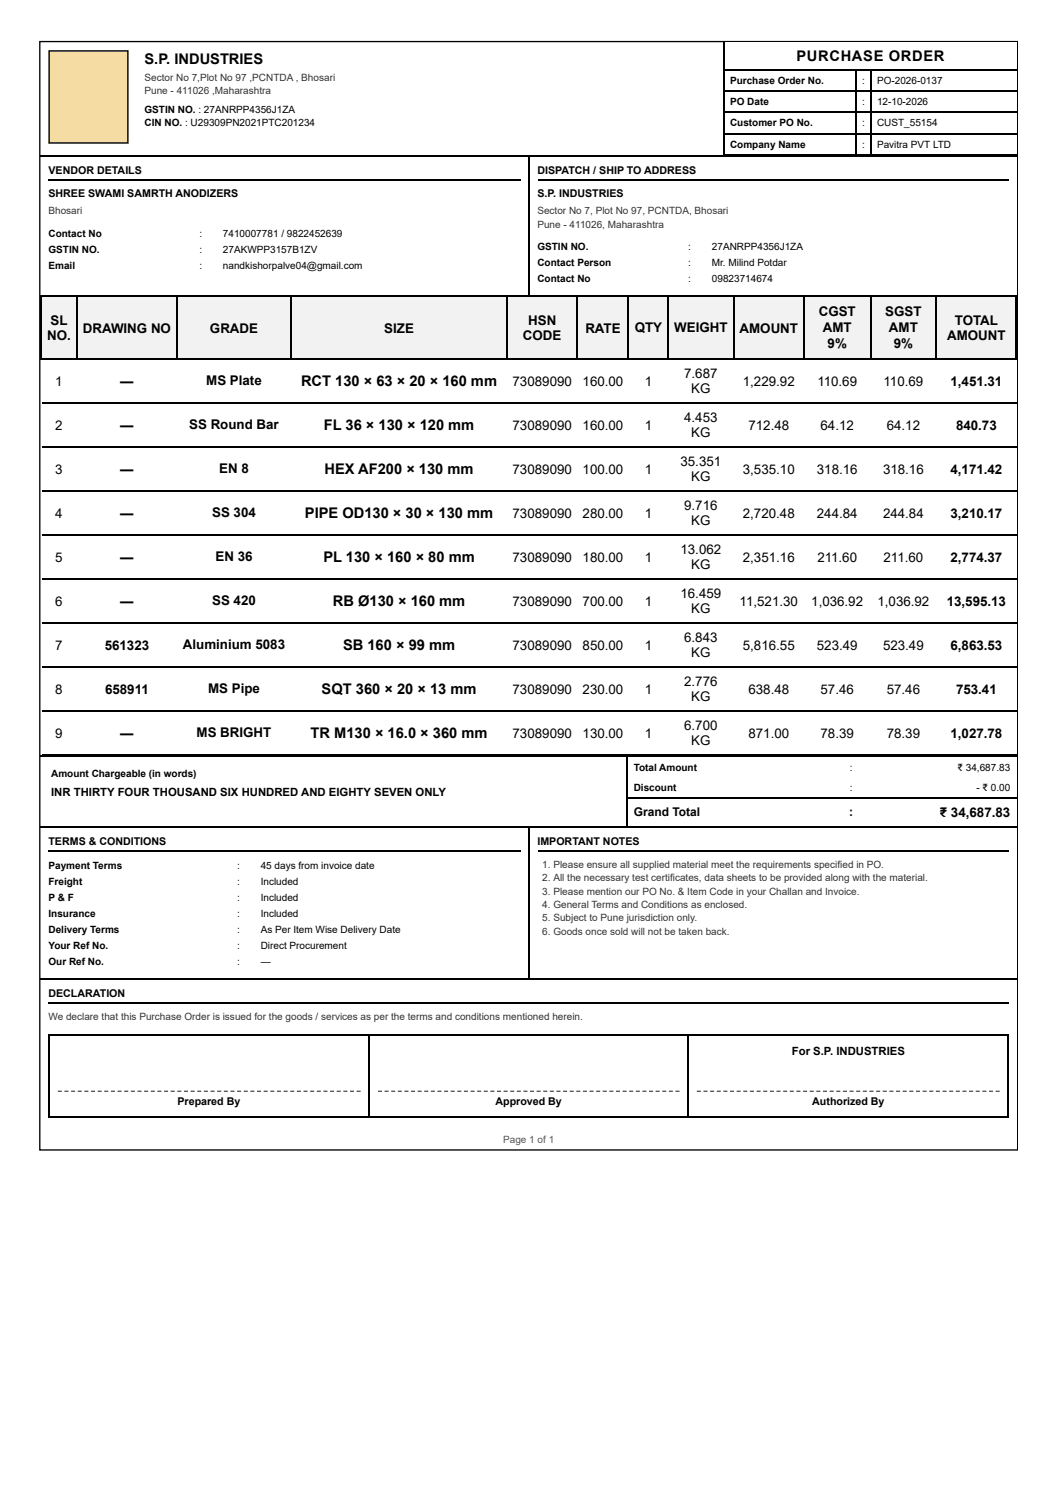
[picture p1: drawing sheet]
<svg xmlns="http://www.w3.org/2000/svg" width="210mm" height="297mm" viewBox="0 0 210 297" stroke-linecap="round" stroke-linejoin="round" font-family="sans-serif">
<defs><g id="words">
<g font-size="2.9">
<text x="28.7" y="12.6">S.P. INDUSTRIES</text>
<text x="158" y="12.1">PURCHASE ORDER</text>
<text x="59.7" y="76.6">RCT 130 × 63 × 20 × 160 mm</text>
<text x="64.2" y="85.4">FL 36 × 130 × 120 mm</text>
<text x="64.4" y="94.1">HEX AF200 × 130 mm</text>
<text x="60.5" y="102.8">PIPE OD130 × 30 × 130 mm</text>
<text x="64.1" y="111.6">PL 130 × 160 × 80 mm</text>
<text x="66" y="120.3">RB Ø130 × 160 mm</text>
<text x="68" y="129">SB 160 × 99 mm</text>
<text x="63.8" y="137.8">SQT 360 × 20 × 13 mm</text>
<text x="61.6" y="146.5">TR M130 × 16.0 × 360 mm</text>
</g>
<g font-size="2.6">
<text x="10" y="64.5">SL</text>
<text x="104.8" y="64.5">HSN</text>
<text x="125.9" y="65.8">QTY</text>
<text x="133.7" y="65.8">WEIGHT</text>
<text x="162.4" y="62.6">CGST</text>
<text x="163.2" y="65.8">AMT</text>
<text x="175.6" y="62.6">SGST</text>
<text x="176.3" y="65.8">AMT</text>
<text x="189.4" y="64.5">TOTAL</text>
<text x="9.3" y="67.4">NO.</text>
<text x="16.4" y="66.1">DRAWING NO</text>
<text x="41.6" y="66.1">GRADE</text>
<text x="76.2" y="66.1">SIZE</text>
<text x="103.7" y="67.4">CODE</text>
<text x="116.1" y="66.1">RATE</text>
<text x="146.7" y="66.1">AMOUNT</text>
<text x="164.1" y="69">9%</text>
<text x="177.3" y="69">9%</text>
<text x="187.8" y="67.4">AMOUNT</text>
<text x="11" y="76.6">1</text>
<text x="23.9" y="76.6">—</text>
<text x="40.9" y="76.4">MS Plate</text>
<text x="101.7" y="76.6">73089090</text>
<text x="115.5" y="76.6">160.00</text>
<text x="127.9" y="76.6">1</text>
<text x="135.7" y="75.1">7.687</text>
<text x="137.1" y="78">KG</text>
<text x="147.3" y="76.6">1,229.92</text>
<text x="162.1" y="76.6">110.69</text>
<text x="175.2" y="76.6">110.69</text>
<text x="188.5" y="76.6">1,451.31</text>
<text x="135.7" y="83.8">4.453</text>
<text x="11" y="85.4">2</text>
<text x="23.9" y="85.4">—</text>
<text x="37.5" y="85.1">SS Round Bar</text>
<text x="101.7" y="85.4">73089090</text>
<text x="115.5" y="85.4">160.00</text>
<text x="127.9" y="85.4">1</text>
<text x="137.1" y="86.7">KG</text>
<text x="148.4" y="85.4">712.48</text>
<text x="162.7" y="85.4">64.12</text>
<text x="175.9" y="85.4">64.12</text>
<text x="189.6" y="85.4">840.73</text>
<text x="11" y="94.1">3</text>
<text x="23.9" y="94.1">—</text>
<text x="43.5" y="93.8">EN 8</text>
<text x="101.7" y="94.1">73089090</text>
<text x="115.5" y="94.1">100.00</text>
<text x="127.9" y="94.1">1</text>
<text x="135" y="92.5">35.351</text>
<text x="137.1" y="95.4">KG</text>
<text x="147.3" y="94.1">3,535.10</text>
<text x="162" y="94.1">318.16</text>
<text x="175.1" y="94.1">318.16</text>
<text x="188.5" y="94.1">4,171.42</text>
<text x="135.7" y="101.2">9.716</text>
<text x="11" y="102.8">4</text>
<text x="23.9" y="102.8">—</text>
<text x="42.1" y="102.6">SS 304</text>
<text x="101.7" y="102.8">73089090</text>
<text x="115.5" y="102.8">280.00</text>
<text x="127.9" y="102.8">1</text>
<text x="137.1" y="104.2">KG</text>
<text x="147.3" y="102.8">2,720.48</text>
<text x="162" y="102.8">244.84</text>
<text x="175.1" y="102.8">244.84</text>
<text x="188.5" y="102.8">3,210.17</text>
<text x="11" y="111.6">5</text>
<text x="23.9" y="111.6">—</text>
<text x="42.7" y="111.3">EN 36</text>
<text x="101.7" y="111.6">73089090</text>
<text x="115.5" y="111.6">180.00</text>
<text x="127.9" y="111.6">1</text>
<text x="135" y="110">13.062</text>
<text x="137.1" y="112.9">KG</text>
<text x="147.3" y="111.6">2,351.16</text>
<text x="162.1" y="111.6">211.60</text>
<text x="175.2" y="111.6">211.60</text>
<text x="188.5" y="111.6">2,774.37</text>
<text x="135" y="118.7">16.459</text>
<text x="11" y="120.3">6</text>
<text x="23.9" y="120.3">—</text>
<text x="42.1" y="120">SS 420</text>
<text x="101.7" y="120.3">73089090</text>
<text x="115.5" y="120.3">700.00</text>
<text x="127.9" y="120.3">1</text>
<text x="137.1" y="121.6">KG</text>
<text x="146.7" y="120.3">11,521.30</text>
<text x="160.9" y="120.3">1,036.92</text>
<text x="174" y="120.3">1,036.92</text>
<text x="187.8" y="120.3">13,595.13</text>
<text x="11" y="129">7</text>
<text x="20.8" y="129">561323</text>
<text x="36.3" y="128.8">Aluminium 5083</text>
<text x="101.7" y="129">73089090</text>
<text x="115.5" y="129">850.00</text>
<text x="127.9" y="129">1</text>
<text x="135.7" y="127.4">6.843</text>
<text x="137.1" y="130.4">KG</text>
<text x="147.3" y="129">5,816.55</text>
<text x="162" y="129">523.49</text>
<text x="175.1" y="129">523.49</text>
<text x="188.5" y="129">6,863.53</text>
<text x="11" y="137.8">8</text>
<text x="20.8" y="137.8">658911</text>
<text x="41.3" y="137.5">MS Pipe</text>
<text x="101.7" y="137.8">73089090</text>
<text x="115.5" y="137.8">230.00</text>
<text x="127.9" y="137.8">1</text>
<text x="135.7" y="136.2">2.776</text>
<text x="148.4" y="137.8">638.48</text>
<text x="162.7" y="137.8">57.46</text>
<text x="175.9" y="137.8">57.46</text>
<text x="189.6" y="137.8">753.41</text>
<text x="137.1" y="139.1">KG</text>
<text x="11" y="146.5">9</text>
<text x="23.9" y="146.5">—</text>
<text x="39" y="146.2">MS BRIGHT</text>
<text x="101.7" y="146.5">73089090</text>
<text x="115.5" y="146.5">130.00</text>
<text x="127.9" y="146.5">1</text>
<text x="135.7" y="144.9">6.700</text>
<text x="137.1" y="147.8">KG</text>
<text x="148.4" y="146.5">871.00</text>
<text x="162.7" y="146.5">78.39</text>
<text x="175.9" y="146.5">78.39</text>
<text x="188.5" y="146.5">1,027.78</text>
<text x="186.4" y="162.1">₹ 34,687.83</text>
</g>
<g font-size="2.4">
<text x="125.7" y="161.8">Grand Total</text>
<text x="168.4" y="161.8">:</text>
</g>
<g font-size="2.2">
<text x="10.1" y="157.9">INR THIRTY FOUR THOUSAND SIX HUNDRED AND EIGHTY SEVEN ONLY</text>
<text x="157" y="209.2">For S.P. INDUSTRIES</text>
</g>
<g font-size="2.1">
<text x="9.6" y="34.6">VENDOR DETAILS</text>
<text x="106.6" y="34.6">DISPATCH / SHIP TO ADDRESS</text>
<text x="9.6" y="39.1">SHREE SWAMI SAMRTH ANODIZERS</text>
<text x="106.6" y="39.1">S.P. INDUSTRIES</text>
<text x="9.6" y="167.7">TERMS &amp; CONDITIONS</text>
<text x="106.6" y="167.7">IMPORTANT NOTES</text>
<text x="9.6" y="197.8">DECLARATION</text>
<text x="35.2" y="219.3">Prepared By</text>
<text x="98.3" y="219.3">Approved By</text>
<text x="161.1" y="219.3">Authorized By</text>
</g>
<g font-size="2" fill="#333">
<text x="28.7" y="16.1">Sector No 7,Plot No 97 ,PCNTDA , Bhosari</text>
<text x="28.7" y="18.7">Pune - 411026 ,Maharashtra</text>
<text x="9.6" y="42.5">Bhosari</text>
<text x="106.6" y="42.5">Sector No 7, Plot No 97, PCNTDA, Bhosari</text>
<text x="106.6" y="45.2">Pune - 411026, Maharashtra</text>
<text x="107.6" y="172.2">1. Please ensure all supplied material meet the requirements specified in PO.</text>
<text x="107.6" y="174.8">2. All the necessary test certificates, data sheets to be provided along with the material.</text>
<text x="107.6" y="177.4">3. Please mention our PO No. &amp; Item Code in your Challan and Invoice.</text>
<text x="107.6" y="180.1">4. General Terms and Conditions as enclosed.</text>
<text x="107.6" y="182.7">5. Subject to Pune jurisdiction only.</text>
<text x="107.6" y="185.4">6. Goods once sold will not be taken back.</text>
<text x="9.6" y="202.3">We declare that this Purchase Order is issued for the goods / services as per the terms and conditions mentioned herein.</text>
</g>
<g font-size="2">
<text x="144.8" y="16.6">Purchase Order No.</text>
<text x="171" y="16.6">:</text>
<text x="173.9" y="16.6">PO-2026-0137</text>
<text x="28.7" y="22.4">GSTIN NO. : 27ANRPP4356J1ZA</text>
<text x="144.8" y="20.8">PO Date</text>
<text x="171" y="20.8">:</text>
<text x="173.9" y="20.8">12-10-2026</text>
<text x="28.7" y="25">CIN NO. : U29309PN2021PTC201234</text>
<text x="144.8" y="25">Customer PO No.</text>
<text x="144.8" y="29.3">Company Name</text>
<text x="171" y="25">:</text>
<text x="171" y="29.3">:</text>
<text x="173.9" y="25">CUST_55154</text>
<text x="173.9" y="29.3">Pavitra PVT LTD</text>
<text x="9.6" y="47">Contact No</text>
<text x="39.5" y="47">:</text>
<text x="44.2" y="47">7410007781 / 9822452639</text>
<text x="9.6" y="50.2">GSTIN NO.</text>
<text x="9.6" y="53.4">Email</text>
<text x="39.5" y="50.2">:</text>
<text x="39.5" y="53.4">:</text>
<text x="44.2" y="50.2">27AKWPP3157B1ZV</text>
<text x="44.2" y="53.4">nandkishorpalve04@gmail.com</text>
<text x="106.6" y="49.7">GSTIN NO.</text>
<text x="106.6" y="52.8">Contact Person</text>
<text x="136.5" y="49.7">:</text>
<text x="136.5" y="52.8">:</text>
<text x="141.2" y="49.7">27ANRPP4356J1ZA</text>
<text x="141.2" y="52.8">Mr. Milind Potdar</text>
<text x="106.6" y="56">Contact No</text>
<text x="136.5" y="56">:</text>
<text x="141.2" y="56">09823714674</text>
<text x="10.1" y="154.2">Amount Chargeable (in words)</text>
<text x="125.7" y="152.8">Total Amount</text>
<text x="168.5" y="152.8">:</text>
<text x="189.9" y="152.8">₹ 34,687.83</text>
<text x="125.7" y="156.8">Discount</text>
<text x="168.5" y="156.8">:</text>
<text x="193.6" y="156.8">- ₹ 0.00</text>
<text x="9.6" y="172.4">Payment Terms</text>
<text x="47" y="172.4">:</text>
<text x="51.7" y="172.4">45 days from invoice date</text>
<text x="9.6" y="175.6">Freight</text>
<text x="9.6" y="178.8">P &amp; F</text>
<text x="47" y="175.6">:</text>
<text x="47" y="178.8">:</text>
<text x="51.7" y="175.6">Included</text>
<text x="51.7" y="178.8">Included</text>
<text x="9.6" y="181.9">Insurance</text>
<text x="9.6" y="185.1">Delivery Terms</text>
<text x="47" y="181.9">:</text>
<text x="47" y="185.1">:</text>
<text x="51.7" y="181.9">Included</text>
<text x="51.7" y="185.1">As Per Item Wise Delivery Date</text>
<text x="9.6" y="188.3">Your Ref No.</text>
<text x="9.6" y="191.5">Our Ref No.</text>
<text x="47" y="188.3">:</text>
<text x="47" y="191.5">:</text>
<text x="51.7" y="188.3">Direct Procurement</text>
<text x="51.7" y="191.5">—</text>
</g>
<text font-size="2" fill="#555" x="99.8" y="226.7">Page 1 of 1</text>
</g></defs>
<path d="M7.9 8.2h193.9v219.9h-193.9z" fill="none" stroke="#000" stroke-width=".26"/>
<path d="M143.8 8.4h57.9v5.5h-57.9z" fill="#fff"/>
<path d="M143.6 8.4v22.7M143.8 13.8h57.9M143.8 18h57.9M169.8 13.9v17M172.7 13.9v17M8 31h135.5M143.8 22.3h57.9M143.8 26.5h57.9M143.8 30.7h57.9M143.8 31h57.9" fill="none" stroke="#000" stroke-width=".26"/>
<path d="M9.6 10h15.9v18.5h-15.9z" fill="#f4dca3"/>
<path d="M9.7 10.1h15.7v18.3h-15.7zM9.6 35.8h93.7M105 31.1v27.8M106.7 35.8h93.4M8 58.8h96.9M105.1 58.8h96.6" fill="none" stroke="#000" stroke-width=".26"/>
<g fill="#f2f2f2">
<path d="M8.3 58.9h6.9v12.4h-6.9z"/>
<path d="M15.2 58.9h19.8v12.4h-19.8z"/>
<path d="M35 58.9h22.8v12.4h-22.8z"/>
<path d="M57.8 58.9h42.8v12.4h-42.8z"/>
<path d="M100.6 58.9h13.8v12.4h-13.8z"/>
<path d="M114.4 58.9h10.3v12.4h-10.3z"/>
<path d="M124.7 58.9h7.9v12.4h-7.9z"/>
<path d="M132.6 58.9h13v12.4h-13z"/>
<path d="M145.6 58.9h13.8v12.4h-13.8z"/>
<path d="M159.4 58.9h13.2v12.4h-13.2z"/>
<path d="M172.6 58.9h13.2v12.4h-13.2z"/>
<path d="M185.8 58.9h15.9v12.4h-15.9z"/>
</g>
<g fill="none" stroke="#000" stroke-width=".26">
<path d="M8 58.8h193.7M8.2 58.6v12.7M15.3 58.6v12.7M35.1 58.6v12.7M57.6 58.6v12.7M100.5 58.6v12.7M114.5 58.6v12.7M124.6 58.6v12.7M132.5 58.6v12.7M145.5 58.6v12.7M159.5 58.6v12.7M172.7 58.6v12.7"/>
<path d="M185.7 58.6v12.7M201.6 58.6v12.7M8 71.2h193.7M8.3 79.9h193.4M8.3 88.7h193.4M8.3 97.4h193.4M8.3 106.1h193.4M8.3 114.9h193.4M8.3 123.6h193.4M8.3 132.3h193.4M8 150.1h116.2M8.3 141.1h193.4"/>
<path d="M8.3 149.8h193.4M124.3 149.9v14.3M124.4 158.3h77.3M124.4 150.1h77.3M8 164.1h116.2M9.6 168.8h93.7M106.7 168.8h93.4M124.4 164.1h77.3M9.6 199h190.5"/>
</g>
<g fill="#555">
<path d="M11.5 216.3h.8v.3h-.8zM12.8 216.3h.8v.3h-.8zM14.1 216.3h.8v.3h-.8zM15.4 216.3h.8v.3h-.8zM16.7 216.3h.8v.3h-.8zM18.1 216.3h.7v.3h-.7zM19.4 216.3h.8v.3h-.8zM20.7 216.3h.8v.3h-.8zM22 216.3h.8v.3h-.8zM23.3 216.3h.8v.3h-.8zM24.6 216.3h.8v.3h-.8zM26 216.3h.7v.3h-.7zM27.3 216.3h.8v.3h-.8zM28.6 216.3h.8v.3h-.8zM29.9 216.3h.8v.3h-.8zM31.2 216.3h.8v.3h-.8zM32.5 216.3h.8v.3h-.8zM33.9 216.3h.7v.3h-.7zM35.2 216.3h.8v.3h-.8zM36.5 216.3h.8v.3h-.8zM37.8 216.3h.8v.3h-.8zM39.1 216.3h.8v.3h-.8zM40.4 216.3h.8v.3h-.8zM41.8 216.3h.8v.3h-.8zM43.1 216.3h.8v.3h-.8zM44.4 216.3h.8v.3h-.8zM45.7 216.3h.8v.3h-.8zM47 216.3h.8v.3h-.8zM48.3 216.3h.8v.3h-.8zM49.7 216.3h.8v.3h-.8zM51 216.3h.8v.3h-.8zM52.3 216.3h.8v.3h-.8zM53.6 216.3h.8v.3h-.8zM54.9 216.3h.8v.3h-.8zM56.2 216.3h.8v.3h-.8zM57.6 216.3h.8v.3h-.8zM58.9 216.3h.8v.3h-.8zM60.2 216.3h.8v.3h-.8zM61.5 216.3h.8v.3h-.8zM62.8 216.3h.8v.3h-.8zM64.1 216.3h.8v.3h-.8zM65.5 216.3h.8v.3h-.8zM66.8 216.3h.8v.3h-.8zM68.1 216.3h.8v.3h-.8zM69.4 216.3h.8v.3h-.8zM70.7 216.3h.8v.3h-.8z"/>
<path d="M75 216.3h.8v.3h-.8zM76.3 216.3h.8v.3h-.8zM77.6 216.3h.8v.3h-.8zM78.9 216.3h.8v.3h-.8zM80.2 216.3h.8v.3h-.8zM81.5 216.3h.8v.3h-.8zM82.8 216.3h.8v.3h-.8zM84.1 216.3h.8v.3h-.8zM85.5 216.3h.7v.3h-.7zM86.8 216.3h.8v.3h-.8zM88.1 216.3h.8v.3h-.8zM89.4 216.3h.8v.3h-.8zM90.7 216.3h.8v.3h-.8zM92 216.3h.8v.3h-.8zM93.3 216.3h.8v.3h-.8zM94.6 216.3h.8v.3h-.8zM95.9 216.3h.8v.3h-.8zM97.3 216.3h.7v.3h-.7zM98.6 216.3h.8v.3h-.8zM99.9 216.3h.8v.3h-.8zM101.2 216.3h.8v.3h-.8zM102.5 216.3h.8v.3h-.8zM103.8 216.3h.8v.3h-.8zM105.1 216.3h.8v.3h-.8zM106.4 216.3h.8v.3h-.8zM107.7 216.3h.8v.3h-.8zM109.1 216.3h.7v.3h-.7zM110.4 216.3h.8v.3h-.8zM111.7 216.3h.8v.3h-.8zM113 216.3h.8v.3h-.8zM114.3 216.3h.8v.3h-.8zM115.6 216.3h.8v.3h-.8zM116.9 216.3h.8v.3h-.8zM118.2 216.3h.8v.3h-.8zM119.5 216.3h.8v.3h-.8zM120.9 216.3h.7v.3h-.7zM122.2 216.3h.8v.3h-.8zM123.5 216.3h.8v.3h-.8zM124.8 216.3h.8v.3h-.8zM126.1 216.3h.8v.3h-.8zM127.4 216.3h.8v.3h-.8zM128.7 216.3h.8v.3h-.8zM130 216.3h.8v.3h-.8zM131.3 216.3h.8v.3h-.8zM132.7 216.3h.7v.3h-.7zM134 216.3h.8v.3h-.8z"/>
<path d="M138.2 216.3h.8v.3h-.8zM139.5 216.3h.8v.3h-.8zM140.8 216.3h.8v.3h-.8zM142.2 216.3h.7v.3h-.7zM143.5 216.3h.8v.3h-.8zM144.8 216.3h.8v.3h-.8zM146.1 216.3h.8v.3h-.8zM147.4 216.3h.8v.3h-.8zM148.7 216.3h.8v.3h-.8zM150.1 216.3h.7v.3h-.7zM151.4 216.3h.8v.3h-.8zM152.7 216.3h.8v.3h-.8zM154 216.3h.8v.3h-.8zM155.3 216.3h.8v.3h-.8zM156.6 216.3h.8v.3h-.8zM158 216.3h.8v.3h-.8zM159.3 216.3h.8v.3h-.8zM160.6 216.3h.8v.3h-.8zM161.9 216.3h.8v.3h-.8zM163.2 216.3h.8v.3h-.8zM164.5 216.3h.8v.3h-.8zM165.9 216.3h.8v.3h-.8zM167.2 216.3h.8v.3h-.8zM168.5 216.3h.8v.3h-.8zM169.8 216.3h.8v.3h-.8zM171.1 216.3h.8v.3h-.8zM172.4 216.3h.8v.3h-.8zM173.8 216.3h.8v.3h-.8zM175.1 216.3h.8v.3h-.8zM176.4 216.3h.8v.3h-.8zM177.7 216.3h.8v.3h-.8zM179 216.3h.8v.3h-.8zM180.3 216.3h.8v.3h-.8zM181.7 216.3h.8v.3h-.8zM183 216.3h.8v.3h-.8zM184.3 216.3h.8v.3h-.8zM185.6 216.3h.8v.3h-.8zM186.9 216.3h.8v.3h-.8zM188.2 216.3h.8v.3h-.8zM189.6 216.3h.8v.3h-.8zM190.9 216.3h.8v.3h-.8zM192.2 216.3h.8v.3h-.8zM193.5 216.3h.8v.3h-.8zM194.8 216.3h.8v.3h-.8zM196.2 216.3h.7v.3h-.7zM197.5 216.3h.8v.3h-.8z"/>
</g>
<path d="M105 164.2v30.2M8 194.2h193.7M9.6 205.4h190.5M9.7 205.2v16.4M73.2 205.2v16.4M136.5 205.2v16.4M200 205.2v16.4M9.6 221.5h190.5" fill="none" stroke="#000" stroke-width=".26"/>
<use href="#words"/>
</svg>
